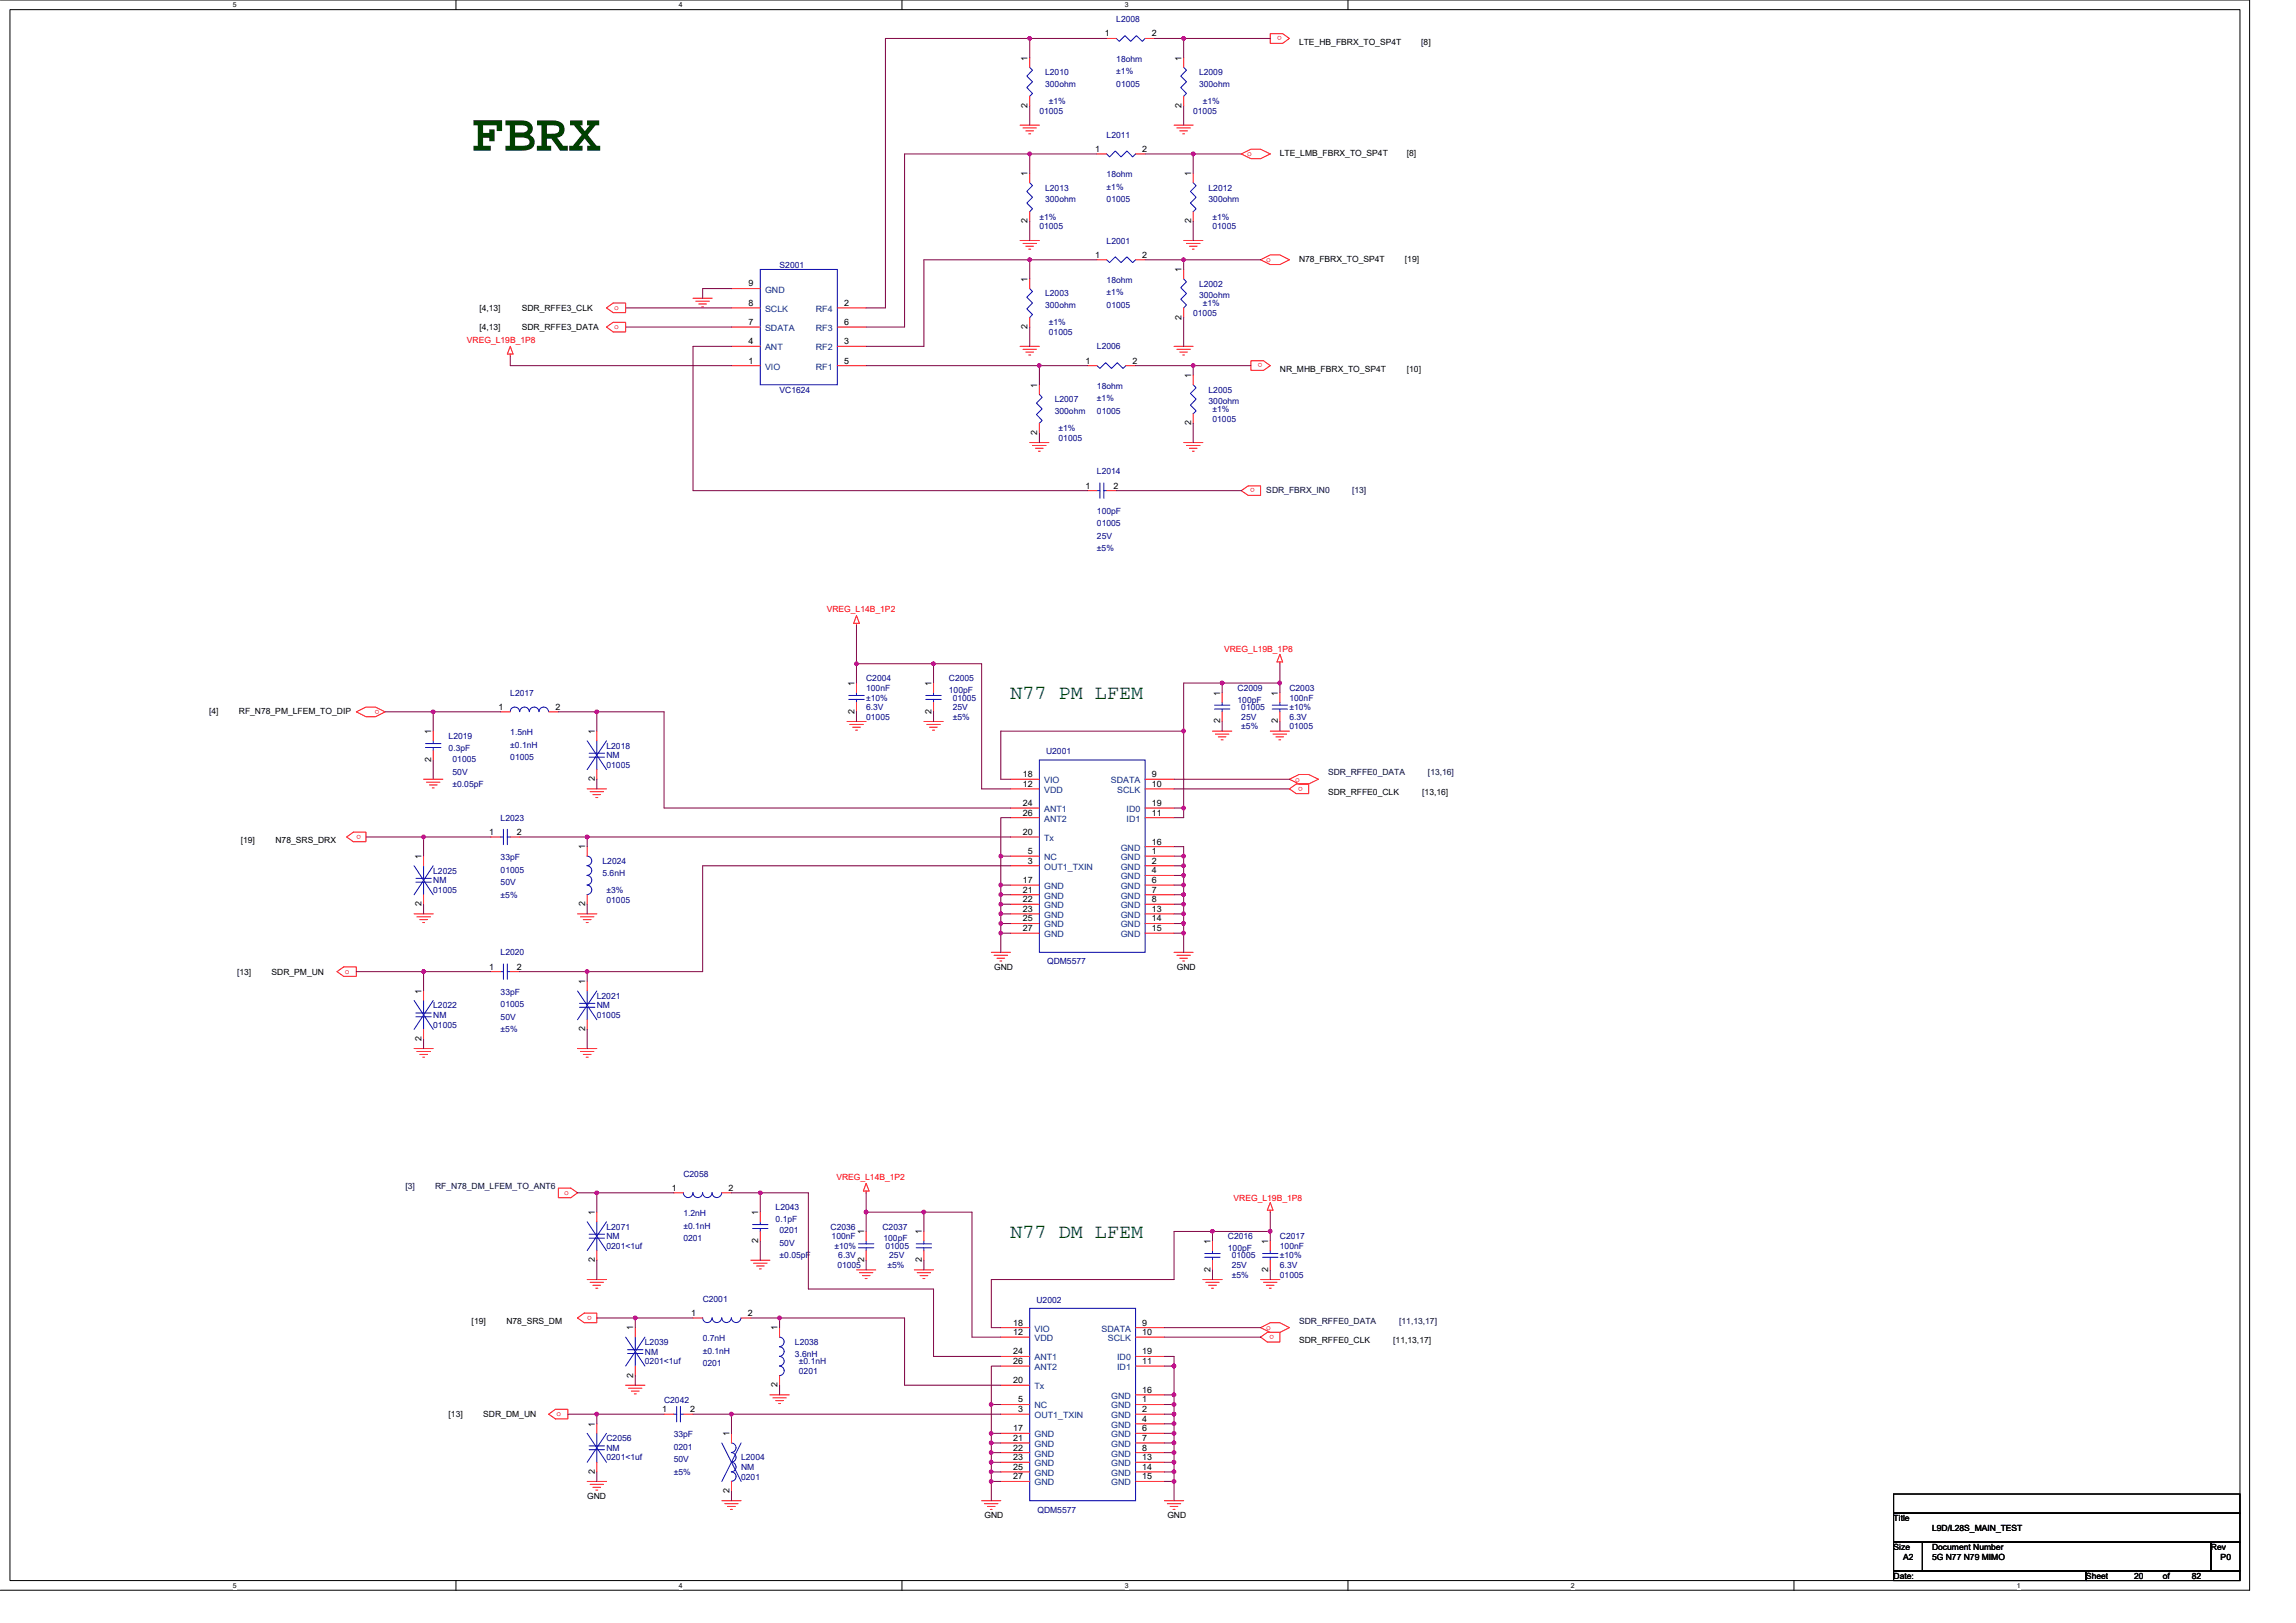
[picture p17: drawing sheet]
<svg xmlns="http://www.w3.org/2000/svg" width="297mm" height="210mm" viewBox="0 0 297 210" stroke-linecap="round" stroke-linejoin="round" font-family="sans-serif">
<defs><g id="words">
<text font-size="7" fill="#004000" x="61" y="19.5">FBRX</text>
<g font-size="2.6" fill="#008000">
<text x="130.7" y="90.5">N77 PM LFEM</text>
<text x="130.7" y="160.2">N77 DM LFEM</text>
</g>
<g font-size="1.1">
<text x="142.9" y="4.7">1</text>
<text x="149" y="4.7">2</text>
<text x="168.1" y="5.8">LTE_HB_FBRX_TO_SP4T</text>
<text x="183.9" y="5.8">[8]</text>
<text x="132.9" y="7.9" transform="rotate(-90 132.9 7.9)">1</text>
<text x="152.9" y="7.9" transform="rotate(-90 152.9 7.9)">1</text>
<text x="132.9" y="13.9" transform="rotate(-90 132.9 13.9)">2</text>
<text x="152.9" y="13.9" transform="rotate(-90 152.9 13.9)">2</text>
<text x="132.9" y="22.8" transform="rotate(-90 132.9 22.8)">1</text>
<text x="141.7" y="19.6">1</text>
<text x="147.8" y="19.6">2</text>
<text x="154.1" y="22.8" transform="rotate(-90 154.1 22.8)">1</text>
<text x="165.6" y="20.2">LTE_LMB_FBRX_TO_SP4T</text>
<text x="182" y="20.2">[8]</text>
<text x="132.9" y="28.9" transform="rotate(-90 132.9 28.9)">2</text>
<text x="154.1" y="28.9" transform="rotate(-90 154.1 28.9)">2</text>
<text x="141.7" y="33.3">1</text>
<text x="147.8" y="33.3">2</text>
<text x="152.9" y="35.2" transform="rotate(-90 152.9 35.2)">1</text>
<text x="168.1" y="33.9">N78_FBRX_TO_SP4T</text>
<text x="181.8" y="33.9">[19]</text>
<text x="62" y="40.2">[4,13]</text>
<text x="67.5" y="40.2">SDR_RFFE3_CLK</text>
<text x="96.9" y="39.6">8</text>
<text x="96.9" y="37.1">9</text>
<text x="109.2" y="39.6">2</text>
<text x="132.9" y="36.5" transform="rotate(-90 132.9 36.5)">1</text>
<text x="152.9" y="41.3" transform="rotate(-90 152.9 41.3)">2</text>
<text x="62" y="42.7">[4,13]</text>
<text x="67.5" y="42.7">SDR_RFFE3_DATA</text>
<text x="96.9" y="47">1</text>
<text x="96.9" y="44.5">4</text>
<text x="96.9" y="42">7</text>
<text x="109.2" y="44.5">3</text>
<text x="109.2" y="47">5</text>
<text x="109.2" y="42">6</text>
<text x="132.9" y="42.6" transform="rotate(-90 132.9 42.6)">2</text>
<text x="140.4" y="47">1</text>
<text x="146.5" y="47">2</text>
<text x="134.2" y="50.2" transform="rotate(-90 134.2 50.2)">1</text>
<text x="154.1" y="48.9" transform="rotate(-90 154.1 48.9)">1</text>
<text x="165.6" y="48.1">NR_MHB_FBRX_TO_SP4T</text>
<text x="182" y="48.1">[10]</text>
<text x="134.2" y="56.3" transform="rotate(-90 134.2 56.3)">2</text>
<text x="154.1" y="55" transform="rotate(-90 154.1 55)">2</text>
<text x="140.4" y="63.2">1</text>
<text x="144" y="63.2">2</text>
<text x="110.5" y="88.8" transform="rotate(-90 110.5 88.8)">1</text>
<text x="120.5" y="88.8" transform="rotate(-90 120.5 88.8)">1</text>
<text x="27" y="92.4">[4]</text>
<text x="30.9" y="92.4">RF_N78_PM_LFEM_TO_DIP</text>
<text x="55.8" y="95" transform="rotate(-90 55.8 95)">1</text>
<text x="64.5" y="91.8">1</text>
<text x="71.9" y="91.8">2</text>
<text x="76.9" y="95" transform="rotate(-90 76.9 95)">1</text>
<text x="110.5" y="92.4" transform="rotate(-90 110.5 92.4)">2</text>
<text x="120.5" y="92.4" transform="rotate(-90 120.5 92.4)">2</text>
<text x="157.8" y="93.6" transform="rotate(-90 157.8 93.6)">2</text>
<text x="157.8" y="90" transform="rotate(-90 157.8 90)">1</text>
<text x="165.3" y="93.6" transform="rotate(-90 165.3 93.6)">2</text>
<text x="165.3" y="90" transform="rotate(-90 165.3 90)">1</text>
<text x="55.8" y="98.6" transform="rotate(-90 55.8 98.6)">2</text>
<text x="76.9" y="101.1" transform="rotate(-90 76.9 101.1)">2</text>
<text x="132.3" y="100.5">18</text>
<text x="132.3" y="101.8">12</text>
<text x="149" y="100.5">9</text>
<text x="149" y="101.8">10</text>
<text x="132.3" y="104.3">24</text>
<text x="132.3" y="105.5">26</text>
<text x="149" y="104.3">19</text>
<text x="149" y="105.5">11</text>
<text x="171.8" y="102.8">SDR_RFFE0_CLK</text>
<text x="184" y="102.8">[13,16]</text>
<text x="31.2" y="109.1">[19]</text>
<text x="35.6" y="109.1">N78_SRS_DRX</text>
<text x="54.5" y="111.1" transform="rotate(-90 54.5 111.1)">1</text>
<text x="63.3" y="108">1</text>
<text x="66.9" y="108">2</text>
<text x="75.7" y="109.9" transform="rotate(-90 75.7 109.9)">1</text>
<text x="132.3" y="108">20</text>
<text x="133" y="111.7">3</text>
<text x="133" y="110.5">5</text>
<text x="149" y="109.3">16</text>
<text x="149" y="110.5">1</text>
<text x="149" y="111.7">2</text>
<text x="149" y="113">4</text>
<text x="54.5" y="117.3" transform="rotate(-90 54.5 117.3)">2</text>
<text x="75.7" y="117.3" transform="rotate(-90 75.7 117.3)">2</text>
<text x="132.3" y="118">23</text>
<text x="132.3" y="119.2">25</text>
<text x="132.3" y="114.2">17</text>
<text x="132.3" y="115.5">21</text>
<text x="132.3" y="116.7">22</text>
<text x="149" y="114.2">6</text>
<text x="149" y="115.5">7</text>
<text x="149" y="116.7">8</text>
<text x="149" y="118">13</text>
<text x="149" y="119.2">14</text>
<text x="63.3" y="125.4">1</text>
<text x="66.9" y="125.4">2</text>
<text x="128.6" y="125.5">GND</text>
<text x="132.3" y="120.5">27</text>
<text x="149" y="120.5">15</text>
<text x="152.2" y="125.5">GND</text>
<text x="30.7" y="126.1">[13]</text>
<text x="35.1" y="126.1">SDR_PM_UN</text>
<text x="54.5" y="128.6" transform="rotate(-90 54.5 128.6)">1</text>
<text x="75.7" y="127.3" transform="rotate(-90 75.7 127.3)">1</text>
<text x="54.5" y="134.7" transform="rotate(-90 54.5 134.7)">2</text>
<text x="75.7" y="133.4" transform="rotate(-90 75.7 133.4)">2</text>
<text x="86.9" y="154.1">1</text>
<text x="94.3" y="154.1">2</text>
<text x="76.9" y="157.2" transform="rotate(-90 76.9 157.2)">1</text>
<text x="98.1" y="160.8" transform="rotate(-90 98.1 160.8)">2</text>
<text x="98.1" y="157.2" transform="rotate(-90 98.1 157.2)">1</text>
<text x="111.8" y="159.7" transform="rotate(-90 111.8 159.7)">1</text>
<text x="119.2" y="159.7" transform="rotate(-90 119.2 159.7)">1</text>
<text x="156.6" y="160.9" transform="rotate(-90 156.6 160.9)">1</text>
<text x="164.1" y="160.9" transform="rotate(-90 164.1 160.9)">1</text>
<text x="76.9" y="163.3" transform="rotate(-90 76.9 163.3)">2</text>
<text x="111.8" y="163.3" transform="rotate(-90 111.8 163.3)">2</text>
<text x="119.2" y="163.3" transform="rotate(-90 119.2 163.3)">2</text>
<text x="156.6" y="164.5" transform="rotate(-90 156.6 164.5)">2</text>
<text x="164.1" y="164.5" transform="rotate(-90 164.1 164.5)">2</text>
<text x="61" y="171.3">[19]</text>
<text x="65.5" y="171.3">N78_SRS_DM</text>
<text x="81.9" y="172.1" transform="rotate(-90 81.9 172.1)">1</text>
<text x="89.4" y="170.2">1</text>
<text x="96.7" y="170.2">2</text>
<text x="100.6" y="172.1" transform="rotate(-90 100.6 172.1)">1</text>
<text x="131.1" y="171.5">18</text>
<text x="131.1" y="172.7">12</text>
<text x="147.8" y="172.7">10</text>
<text x="147.8" y="171.5">9</text>
<text x="168.1" y="173.8">SDR_RFFE0_CLK</text>
<text x="180.3" y="173.8">[11,13,17]</text>
<text x="81.9" y="178.2" transform="rotate(-90 81.9 178.2)">2</text>
<text x="100.6" y="179.5" transform="rotate(-90 100.6 179.5)">2</text>
<text x="131.1" y="175.2">24</text>
<text x="131.1" y="176.5">26</text>
<text x="131.1" y="178.9">20</text>
<text x="147.8" y="175.2">19</text>
<text x="147.8" y="176.5">11</text>
<text x="58" y="183.3">[13]</text>
<text x="62.5" y="183.3">SDR_DM_UN</text>
<text x="76.9" y="184.6" transform="rotate(-90 76.9 184.6)">1</text>
<text x="85.7" y="182.7">1</text>
<text x="89.3" y="182.7">2</text>
<text x="94.4" y="185.8" transform="rotate(-90 94.4 185.8)">1</text>
<text x="131.1" y="185.2">17</text>
<text x="131.7" y="182.7">3</text>
<text x="131.7" y="181.4">5</text>
<text x="147.8" y="180.2">16</text>
<text x="147.8" y="181.4">1</text>
<text x="147.8" y="182.7">2</text>
<text x="147.8" y="183.9">4</text>
<text x="147.8" y="185.2">6</text>
<text x="76.9" y="190.7" transform="rotate(-90 76.9 190.7)">2</text>
<text x="131.1" y="188.9">23</text>
<text x="131.1" y="190.2">25</text>
<text x="131.1" y="186.4">21</text>
<text x="131.1" y="187.7">22</text>
<text x="131.1" y="191.4">27</text>
<text x="147.8" y="186.4">7</text>
<text x="147.8" y="187.7">8</text>
<text x="147.8" y="188.9">13</text>
<text x="147.8" y="190.2">14</text>
<text x="147.8" y="191.4">15</text>
<text x="76" y="193.9">GND</text>
<text x="94.4" y="193.2" transform="rotate(-90 94.4 193.2)">2</text>
<text x="127.4" y="196.4">GND</text>
<text x="151" y="196.4">GND</text>
<text x="245" y="196.8">Title</text>
<text x="245" y="200.5">Size</text>
<text x="246.2" y="201.8">A2</text>
<text x="250" y="200.5">Document Number</text>
<text x="250" y="201.8">5G N77 N79 MIMO</text>
<text x="250" y="198">L9D/L28S_MAIN_TEST</text>
<text x="286" y="200.5">Rev</text>
<text x="287.3" y="201.8">P0</text>
<text x="245" y="204.3">Date:</text>
<text x="269.9" y="204.3">Sheet</text>
<text x="276.1" y="204.3">20</text>
<text x="279.8" y="204.3">of</text>
<text x="283.6" y="204.3">82</text>
</g>
<g font-size="1.1" fill="#000080">
<text x="144.4" y="2.9">L2008</text>
<text x="135.2" y="9.7">L2010</text>
<text x="135.2" y="11.2">300ohm</text>
<text x="144.4" y="8">18ohm</text>
<text x="144.4" y="9.6">±1%</text>
<text x="144.4" y="11.2">01005</text>
<text x="155.1" y="9.7">L2009</text>
<text x="155.1" y="11.2">300ohm</text>
<text x="134.5" y="14.7">01005</text>
<text x="135.7" y="13.5">±1%</text>
<text x="143.2" y="17.8">L2011</text>
<text x="154.4" y="14.7">01005</text>
<text x="155.6" y="13.5">±1%</text>
<text x="143.2" y="22.9">18ohm</text>
<text x="134.5" y="28.4">±1%</text>
<text x="134.5" y="29.7">01005</text>
<text x="135.2" y="24.7">L2013</text>
<text x="135.2" y="26.2">300ohm</text>
<text x="143.2" y="24.6">±1%</text>
<text x="143.2" y="26.2">01005</text>
<text x="156.4" y="24.7">L2012</text>
<text x="156.4" y="26.2">300ohm</text>
<text x="156.9" y="28.4">±1%</text>
<text x="156.9" y="29.7">01005</text>
<text x="100.9" y="34.6">S2001</text>
<text x="143.2" y="31.5">L2001</text>
<text x="135.2" y="38.4">L2003</text>
<text x="135.2" y="39.9">300ohm</text>
<text x="143.2" y="36.6">18ohm</text>
<text x="143.2" y="38.2">±1%</text>
<text x="143.2" y="39.9">01005</text>
<text x="154.4" y="40.9">01005</text>
<text x="155.1" y="37.1">L2002</text>
<text x="155.1" y="38.6">300ohm</text>
<text x="155.6" y="39.6">±1%</text>
<text x="135.7" y="42.1">±1%</text>
<text x="135.7" y="43.3">01005</text>
<text x="141.9" y="45.2">L2006</text>
<text x="100.9" y="50.8">VC1624</text>
<text x="136.5" y="52">L2007</text>
<text x="136.5" y="53.6">300ohm</text>
<text x="141.9" y="50.3">18ohm</text>
<text x="141.9" y="51.9">±1%</text>
<text x="141.9" y="53.6">01005</text>
<text x="156.4" y="50.8">L2005</text>
<text x="156.4" y="52.3">300ohm</text>
<text x="156.9" y="53.3">±1%</text>
<text x="136.9" y="55.8">±1%</text>
<text x="136.9" y="57">01005</text>
<text x="156.9" y="54.5">01005</text>
<text x="141.9" y="61.4">L2014</text>
<text x="141.9" y="66.5">100pF</text>
<text x="141.9" y="68.1">01005</text>
<text x="141.9" y="69.7">25V</text>
<text x="141.9" y="71.3">±5%</text>
<text x="112.1" y="88.1">C2004</text>
<text x="112.1" y="89.4">100nF</text>
<text x="122.8" y="88.1">C2005</text>
<text x="122.8" y="89.6">100pF</text>
<text x="160.1" y="89.4">C2009</text>
<text x="166.8" y="89.4">C2003</text>
<text x="58" y="95.6">L2019</text>
<text x="66" y="90">L2017</text>
<text x="66" y="95.1">1.5nH</text>
<text x="112.1" y="93.1">01005</text>
<text x="112.1" y="91.9">6.3V</text>
<text x="112.1" y="90.6">±10%</text>
<text x="123.3" y="90.6">01005</text>
<text x="123.3" y="91.9">25V</text>
<text x="123.3" y="93.1">±5%</text>
<text x="160.1" y="90.9">100pF</text>
<text x="160.6" y="91.9">01005</text>
<text x="160.6" y="93.1">25V</text>
<text x="160.6" y="94.4">±5%</text>
<text x="166.8" y="90.6">100nF</text>
<text x="166.8" y="94.4">01005</text>
<text x="166.8" y="93.1">6.3V</text>
<text x="166.8" y="91.9">±10%</text>
<text x="58" y="97.1">0.3pF</text>
<text x="58.5" y="98.6">01005</text>
<text x="58.5" y="100.2">50V</text>
<text x="58.5" y="101.8">±0.05pF</text>
<text x="66" y="96.7">±0.1nH</text>
<text x="66" y="98.3">01005</text>
<text x="78.5" y="96.9">L2018</text>
<text x="78.5" y="98.1">NM</text>
<text x="78.5" y="99.3">01005</text>
<text x="135.3" y="97.6">U2001</text>
<text x="64.8" y="106.2">L2023</text>
<text x="56" y="113">L2025</text>
<text x="64.8" y="111.3">33pF</text>
<text x="64.8" y="112.9">01005</text>
<text x="78" y="111.8">L2024</text>
<text x="78" y="113.3">5.6nH</text>
<text x="56" y="114.3">NM</text>
<text x="56" y="115.5">01005</text>
<text x="64.8" y="114.5">50V</text>
<text x="64.8" y="116.1">±5%</text>
<text x="78.5" y="115.5">±3%</text>
<text x="78.5" y="116.8">01005</text>
<text x="64.8" y="123.6">L2020</text>
<text x="135.5" y="124.7">QDM5577</text>
<text x="56" y="130.4">L2022</text>
<text x="56" y="131.7">NM</text>
<text x="64.8" y="128.7">33pF</text>
<text x="64.8" y="130.3">01005</text>
<text x="64.8" y="132">50V</text>
<text x="77.2" y="129.2">L2021</text>
<text x="77.2" y="130.4">NM</text>
<text x="77.2" y="131.7">01005</text>
<text x="56" y="132.9">01005</text>
<text x="64.8" y="133.6">±5%</text>
<text x="88.4" y="152.2">C2058</text>
<text x="78.5" y="159.1">L2071</text>
<text x="78.5" y="160.3">NM</text>
<text x="78.5" y="161.6">0201&lt;1uf</text>
<text x="88.4" y="157.3">1.2nH</text>
<text x="88.4" y="159">±0.1nH</text>
<text x="88.4" y="160.6">0201</text>
<text x="100.3" y="156.6">L2043</text>
<text x="100.3" y="158.1">0.1pF</text>
<text x="100.9" y="159.6">0201</text>
<text x="100.9" y="161.2">50V</text>
<text x="107.5" y="159.1">C2036</text>
<text x="107.6" y="160.3">100nF</text>
<text x="107.9" y="161.6">±10%</text>
<text x="114.2" y="159.1">C2037</text>
<text x="114.3" y="160.6">100pF</text>
<text x="114.6" y="161.6">01005</text>
<text x="158.9" y="160.3">C2016</text>
<text x="158.9" y="161.8">100pF</text>
<text x="165.6" y="160.3">C2017</text>
<text x="165.6" y="161.6">100nF</text>
<text x="100.9" y="162.8">±0.05pF</text>
<text x="108.3" y="164.1">01005</text>
<text x="108.5" y="162.8">6.3V</text>
<text x="114.8" y="164.1">±5%</text>
<text x="115" y="162.8">25V</text>
<text x="159.4" y="162.8">01005</text>
<text x="159.4" y="164.1">25V</text>
<text x="159.4" y="165.3">±5%</text>
<text x="165.6" y="165.3">01005</text>
<text x="165.6" y="164.1">6.3V</text>
<text x="165.6" y="162.8">±10%</text>
<text x="90.9" y="168.4">C2001</text>
<text x="90.9" y="173.5">0.7nH</text>
<text x="134.1" y="168.6">U2002</text>
<text x="83.4" y="174">L2039</text>
<text x="83.4" y="175.3">NM</text>
<text x="83.4" y="176.5">0201&lt;1uf</text>
<text x="90.9" y="175.1">±0.1nH</text>
<text x="90.9" y="176.8">0201</text>
<text x="102.8" y="174">L2038</text>
<text x="102.8" y="175.5">3.6nH</text>
<text x="103.4" y="176.5">±0.1nH</text>
<text x="103.4" y="177.8">0201</text>
<text x="85.9" y="181.5">C2042</text>
<text x="87.2" y="186">33pF</text>
<text x="78.5" y="186.5">C2056</text>
<text x="78.5" y="187.7">NM</text>
<text x="78.5" y="189">0201&lt;1uf</text>
<text x="87.2" y="187.6">0201</text>
<text x="87.2" y="189.2">50V</text>
<text x="87.2" y="190.8">±5%</text>
<text x="95.9" y="189">L2004</text>
<text x="95.9" y="190.2">NM</text>
<text x="95.9" y="191.5">0201</text>
<text x="134.2" y="195.7">QDM5577</text>
</g>
<g font-size="1.1" fill="#f00">
<text x="165.8" y="4.7" transform="rotate(180 165.8 4.7)">o</text>
<text x="161.4" y="20.2">o</text>
<text x="163.8" y="33.9">o</text>
<text x="79.5" y="40.1">o</text>
<text x="60.4" y="44.3">VREG_L19B_1P8</text>
<text x="79.5" y="42.6">o</text>
<text x="163.3" y="47" transform="rotate(180 163.3 47)">o</text>
<text x="162.3" y="63.2" transform="rotate(180 162.3 63.2)">o</text>
<text x="107" y="79.2">VREG_L14B_1P2</text>
<text x="158.4" y="84.4">VREG_L19B_1P8</text>
<text x="49.1" y="91.8" transform="rotate(180 49.1 91.8)">o</text>
<text x="167.6" y="101.1">o</text>
<text x="168.6" y="101.8" transform="rotate(180 168.6 101.8)">o</text>
<text x="46.7" y="108" transform="rotate(180 46.7 108)">o</text>
<text x="44.6" y="126">o</text>
<text x="73" y="154.6">o</text>
<text x="108.2" y="152.6">VREG_L14B_1P2</text>
<text x="159.6" y="155.3">VREG_L19B_1P8</text>
<text x="76.6" y="170.2" transform="rotate(180 76.6 170.2)">o</text>
<text x="163.8" y="172">o</text>
<text x="164.8" y="172.7" transform="rotate(180 164.8 172.7)">o</text>
<text x="72" y="183.2">o</text>
</g>
<g font-size="1.1" fill="#004080">
<text x="99" y="40.3">SCLK</text>
<text x="99" y="37.8">GND</text>
<text x="105.6" y="40.3">RF4</text>
<text x="99" y="47.8">VIO</text>
<text x="99" y="45.3">ANT</text>
<text x="99" y="42.8">SDATA</text>
<text x="105.6" y="45.3">RF2</text>
<text x="105.6" y="47.8">RF1</text>
<text x="105.6" y="42.8">RF3</text>
<text x="135.1" y="101.3">VIO</text>
<text x="143.7" y="101.3">SDATA</text>
<text x="135.1" y="105.1">ANT1</text>
<text x="135.1" y="106.3">ANT2</text>
<text x="135.1" y="102.6">VDD</text>
<text x="144.5" y="102.6">SCLK</text>
<text x="145.8" y="105.1">ID0</text>
<text x="145.8" y="106.3">ID1</text>
<text x="135.1" y="108.8">Tx</text>
<text x="135.1" y="112.5">OUT1_TXIN</text>
<text x="135.1" y="111.3">NC</text>
<text x="145" y="110">GND</text>
<text x="145" y="111.3">GND</text>
<text x="145" y="112.5">GND</text>
<text x="145" y="113.8">GND</text>
<text x="135.1" y="118.7">GND</text>
<text x="135.1" y="120">GND</text>
<text x="135.1" y="115">GND</text>
<text x="135.1" y="116.3">GND</text>
<text x="135.1" y="117.5">GND</text>
<text x="145" y="115">GND</text>
<text x="145" y="116.3">GND</text>
<text x="145" y="117.5">GND</text>
<text x="145" y="118.7">GND</text>
<text x="145" y="120">GND</text>
<text x="135.1" y="121.2">GND</text>
<text x="145" y="121.2">GND</text>
<text x="133.8" y="172.3">VIO</text>
<text x="133.8" y="173.5">VDD</text>
<text x="142.5" y="172.3">SDATA</text>
<text x="143.3" y="173.5">SCLK</text>
<text x="133.8" y="176">ANT1</text>
<text x="133.8" y="177.2">ANT2</text>
<text x="133.8" y="179.7">Tx</text>
<text x="144.5" y="176">ID0</text>
<text x="144.5" y="177.2">ID1</text>
<text x="133.8" y="183.5">OUT1_TXIN</text>
<text x="133.8" y="182.2">NC</text>
<text x="133.8" y="185.9">GND</text>
<text x="143.8" y="181">GND</text>
<text x="143.8" y="182.2">GND</text>
<text x="143.8" y="183.5">GND</text>
<text x="143.8" y="184.7">GND</text>
<text x="143.8" y="185.9">GND</text>
<text x="133.8" y="189.7">GND</text>
<text x="133.8" y="190.9">GND</text>
<text x="133.8" y="187.2">GND</text>
<text x="133.8" y="188.4">GND</text>
<text x="143.8" y="187.2">GND</text>
<text x="143.8" y="188.4">GND</text>
<text x="143.8" y="189.7">GND</text>
<text x="143.8" y="190.9">GND</text>
<text x="133.8" y="192.2">GND</text>
<text x="143.8" y="192.2">GND</text>
</g>
<g font-size="1.1" fill="#000040">
<text x="163.8" y="63.8">SDR_FBRX_IN0</text>
<text x="174.9" y="63.8">[13]</text>
<text x="171.8" y="100.3">SDR_RFFE0_DATA</text>
<text x="184.7" y="100.3">[13,16]</text>
<text x="52.4" y="153.9">[3]</text>
<text x="56.3" y="153.9">RF_N78_DM_LFEM_TO_ANT6</text>
<text x="168.1" y="171.3">SDR_RFFE0_DATA</text>
<text x="181" y="171.3">[11,13,17]</text>
</g>
<g font-size=".9">
<text x="30.1" y="1">5</text>
<text x="87.8" y="1">4</text>
<text x="145.5" y="1">3</text>
<text x="30.1" y="205.4">5</text>
<text x="87.8" y="205.4">4</text>
<text x="145.5" y="205.4">3</text>
<text x="203.2" y="205.4">2</text>
<text x="260.9" y="205.4">1</text>
</g>
</g></defs>
<path d="M0 0h291v205.7h-291M1.3 1.2h288.5v203.3h-288.5z" fill="none" stroke="#000" stroke-width=".13"/>
<g fill="#fff">
<path d="M30.1 .1h.5v1h-.5z"/>
<path d="M30.1 204.6h.5v1h-.5z"/>
</g>
<path d="M59 0v1.2M59 204.5v1.2" fill="none" stroke="#000" stroke-width=".13"/>
<g fill="#fff">
<path d="M87.8 .1h.5v1h-.5z"/>
<path d="M87.8 204.6h.5v1h-.5z"/>
</g>
<path d="M116.7 0v1.2M116.7 204.5v1.2" fill="none" stroke="#000" stroke-width=".13"/>
<g fill="#fff">
<path d="M145.5 .1h.5v1h-.5z"/>
<path d="M145.5 204.6h.5v1h-.5z"/>
</g>
<path d="M174.4 0v1.2M174.4 204.5v1.2" fill="none" stroke="#000" stroke-width=".13"/>
<path d="M203.2 204.6h.5v1h-.5z" fill="#fff"/>
<path d="M232.1 204.5v1.2" fill="none" stroke="#000" stroke-width=".13"/>
<path d="M260.9 204.6h.5v1h-.5z" fill="#fff"/>
<g fill="none" stroke="#f00" stroke-width=".13">
<path d="M132 16.2h2.5M132.4 16.6h1.7M132.7 16.9h1M133.1 17.3h.2M133.2 7.5v1.2M133.2 12.4v1.3M141.9 19.9h1.3M143.2 5h1.2M146.9 19.9h1.2M148.1 5h1.3M151.9 16.2h2.5M152.2 16.6h1.8"/>
<path d="M152.6 16.9h1M153 17.3h.2M153.1 7.5v1.2M153.1 12.4v1.3M160.6 19.9l1.2-.6h1.3l1.2 .6-1.2 .6h-1.3zM164.3 4.4h1.6l.9 .6-.9 .6h-1.6zM78.5 39.8l.8-.6h1.6v1.2h-1.6zM89.7 38.6h2.4M90 39h1.8M90.4 39.3h1M90.8 39.7h.2M94.6 39.8h3.8"/>
<path d="M94.6 37.3h3.8M108.3 39.8h3.8M132 31.1h2.5M132.4 31.5h1.7M132.7 31.9h1M133.1 32.2h.2M133.2 36.1v1.2M133.2 22.4v1.2M133.2 27.4v1.2M141.9 33.6h1.3M146.9 33.6h1.2M153.1 31.1h2.5"/>
<path d="M153.1 34.9v1.2M153.1 39.8v1.3M153.5 31.5h1.8M153.9 31.9h1M154.3 32.2h.2M154.4 22.4v1.2M154.4 27.4v1.2M163.1 33.6l1.2-.6h1.3l1.2 .6-1.2 .6h-1.3zM66 45.8v.3M66 44.8l.4 1h-.8zM78.5 42.3l.8-.6h1.6v1.2h-1.6zM94.6 47.3h3.8"/>
<path d="M94.6 44.8h3.8M94.6 42.3h3.8M108.3 44.8h3.8M108.3 47.3h3.8M108.3 42.3h3.8M132 44.8h2.5M132.4 45.2h1.7M132.7 45.6h1M133.1 45.9h.2M133.2 57.3h2.5M133.2 41.1v1.2M133.6 57.6h1.7"/>
<path d="M134 58h1M134.3 58.4h.3M134.5 49.8v1.2M134.5 54.8v1.2M140.7 47.3h1.2M145.7 47.3h1.2M151.9 44.8h2.5M152.2 45.2h1.8M152.6 45.6h1M153 45.9h.2M153.1 57.3h2.5M153.5 57.6h1.8"/>
<path d="M153.9 58h1M154.3 58.4h.2M154.4 48.5v1.3M154.4 53.5v1.3M161.8 46.7h1.7l.8 .6-.8 .6h-1.7zM110.8 79.7l.4 .9h-.8zM140.7 63.5h1.2M143.2 63.5h1.2M160.6 63.5l.9-.6h1.6v1.2h-1.6zM46.1 92.1l1.2-.6h1.3l1.2 .6-1.2 .6h-1.3zM56 94.6v1.2M56 97.1v1.2"/>
<path d="M64.8 92.1h1.2M71 92.1h1.2M77.2 94.6v1.2M77.2 99.6v1.2M109.6 93.3h2.5M109.9 93.7h1.8M110.3 94.1h1M110.7 94.5h.2M110.8 80.6v.3M110.8 88.4v1.2M110.8 90.9v1.2M119.5 93.3h2.5"/>
<path d="M119.9 93.7h1.7M120.3 94.1h1M120.6 94.5h.3M120.8 88.4v1.2M120.8 90.9v1.2M156.9 94.6h2.5M157.2 95h1.8M157.6 95.3h1M158 95.7h.2M158.1 89.6v1.3M158.1 92.1v1.2M164.3 94.6h2.5"/>
<path d="M164.7 95h1.8M165.1 95.3h1M165.5 95.7h.2M165.6 84.6l.3 1h-.7zM165.6 85.6v.3M165.6 89.6v1.3M165.6 92.1v1.2M44.8 108.3l.9-.6h1.6v1.2h-1.6zM53.6 118.2h2.4M53.9 118.6h1.8M54.3 119h1M54.7 119.4h.2"/>
<path d="M54.8 110.8v1.2M54.8 115.8v1.2M54.8 100.8h2.5M55.2 101.2h1.7M55.6 101.6h1M55.9 101.9h.3M63.5 108.3h1.3M66 108.3h1.2M74.7 118.2h2.5M75.1 118.6h1.7M75.5 119h1M75.8 119.4h.3"/>
<path d="M76 109.5v1.3M76 115.8v1.2M76 102.1h2.5M76.3 102.4h1.8M76.7 102.8h1M77.1 103.2h.2M130.7 104.5h3.8M130.7 105.8h3.8M130.7 108.3h3.8M130.7 112h3.8M130.7 110.8h3.8M130.7 100.8h3.8"/>
<path d="M130.7 102.1h3.8M130.7 118.2h3.8M130.7 119.5h3.8M130.7 114.5h3.8M130.7 115.8h3.8M130.7 117h3.8M148.1 102.1h3.8M148.1 100.8h3.8M148.1 104.5h3.8M148.1 105.8h3.8M148.1 109.5h3.8M148.1 110.8h3.8"/>
<path d="M148.1 112h3.8M148.1 113.3h3.8M148.1 114.5h3.8M148.1 115.8h3.8M148.1 117h3.8M148.1 118.2h3.8M148.1 119.5h3.8M166.8 100.8l1.3-.6h1.2l1.3 .6-1.3 .6h-1.2zM166.8 102.1l.9-.7h1.6v1.3h-1.6zM43.6 125.7l.9-.6h1.6v1.2h-1.6zM53.6 135.7h2.4M53.9 136h1.8"/>
<path d="M54.3 136.4h1M54.7 136.8h.2M54.8 128.2v1.2M54.8 133.2v1.2M63.5 125.7h1.3M66 125.7h1.2M74.7 135.7h2.5M75.1 136h1.7M75.5 136.4h1M75.8 136.8h.3M76 127v1.2M76 131.9v1.3"/>
<path d="M128.2 123.2h2.5M128.6 123.6h1.8M129 124h1M129.4 124.3h.2M130.7 120.7h3.8M148.1 120.7h3.8M151.9 123.2h2.5M152.2 123.6h1.8M152.6 124h1M153 124.3h.2M72.2 153.7h1.6l.9 .6-.9 .7h-1.6zM77.2 156.8v1.3"/>
<path d="M87.2 154.3h1.2M93.4 154.3h1.2M98.4 156.8v1.3M98.4 159.3v1.2M112.1 153.1l.3 1h-.7zM112.1 154.1v.2M112.1 159.3v1.2M119.5 159.3v1.2M164.3 156.6v.2M164.3 155.6l.4 1h-.7zM74.7 170.5l.9-.6h1.6v1.2h-1.6zM76 165.5h2.5"/>
<path d="M76.3 165.9h1.8M76.7 166.3h1M77.1 166.7h.2M77.2 161.8v1.2M80.9 179.2h2.5M81.3 179.6h1.8M81.7 180h1M82.2 171.8v1.2M82.2 176.7v1.3M89.7 170.5h1.2M95.9 170.5h1.2M97.1 163h2.5"/>
<path d="M97.5 163.4h1.7M97.9 163.8h1M98.3 164.2h.2M100.9 171.8v1.2M100.9 178v1.2M110.8 164.3h2.5M111.2 164.7h1.7M111.6 165h1M111.9 165.4h.3M112.1 161.8v1.2M118.3 164.3h2.5M118.7 164.7h1.7"/>
<path d="M119 165h1M119.4 165.4h.3M119.5 161.8v1.2M129.5 175.5h3.7M129.5 176.7h3.7M129.5 179.2h3.7M129.5 171.8h3.7M129.5 173h3.7M146.9 173h3.7M146.9 171.8h3.7M146.9 175.5h3.7M146.9 176.7h3.7"/>
<path d="M155.6 165.5h2.5M156 165.9h1.7M156.4 166.3h1M156.7 166.7h.3M156.9 160.5v1.3M156.9 163v1.3M163.1 165.5h2.5M163.1 173l.9-.6h1.6v1.2h-1.6zM163.1 171.8l1.2-.7h1.3l1.2 .7-1.2 .6h-1.3zM163.5 165.9h1.7M163.8 166.3h1M164.2 166.7h.3"/>
<path d="M164.3 160.5v1.3M164.3 163v1.3M71 183l.9-.7h1.6v1.3h-1.6zM76 191.7h2.5M76.3 192h1.8M76.7 192.4h1M77.1 192.8h.2M77.2 184.2v1.2M77.2 189.2v1.2M82.1 180.3h.2M85.9 183h1.3M88.4 183h1.3"/>
<path d="M93.4 194.2h2.5M93.8 194.5h1.7M94.1 194.9h1M94.5 195.3h.3M94.6 185.4v1.3M94.6 191.7v1.2M99.6 180.5h2.5M100 180.8h1.7M100.3 181.2h1.1M100.7 181.6h.3M127 194.2h2.5M127.4 194.5h1.7"/>
<path d="M127.7 194.9h1M128.1 195.3h.3M129.5 183h3.7M129.5 181.7h3.7M129.5 189.2h3.7M129.5 190.4h3.7M129.5 185.4h3.7M129.5 186.7h3.7M129.5 187.9h3.7M129.5 191.7h3.7M146.9 180.5h3.7M146.9 181.7h3.7"/>
<path d="M146.9 183h3.7M146.9 184.2h3.7M146.9 185.4h3.7M146.9 186.7h3.7M146.9 187.9h3.7M146.9 189.2h3.7M146.9 190.4h3.7M146.9 191.7h3.7M150.6 194.2h2.5M151 194.5h1.8M151.4 194.9h1M151.8 195.3h.2"/>
</g>
<path d="M245 199.5h3.7v3.7h-3.7zM245 193.3h44.8v2.5h-44.8zM245 195.8h44.8v3.7h-44.8zM248.7 199.5h37.3v3.7h-37.3zM286 199.5h3.8v3.7h-3.8zM245 203.2h24.9v1.3h-24.9zM269.9 203.2h19.9v1.3h-19.9z" fill="none" stroke="#000" stroke-width=".13"/>
<g fill="none" stroke="#00f" stroke-width=".13">
<path d="M133.2 8.7l.4 .4-.8 .7 .8 .8-.8 .7 .8 .8-.4 .3M143.2 19.9l.3 .4 .8-.8 .7 .8 .8-.8 .7 .8 .4-.4M144.4 5l.4 .4 .7-.8 .8 .8 .7-.8 .8 .8 .3-.4M153.1 8.7l.4 .4-.7 .7 .7 .8-.7 .7 .7 .8-.4 .3M98.4 34.9h9.9v14.9h-9.9zM133.2 37.3l.4 .4-.8 .8 .8 .7-.8 .8 .8 .7-.4 .4M133.2 23.6l.4 .4-.8 .8 .8 .7-.8 .8 .8 .7-.4 .4M143.2 33.6l.3 .4 .8-.8 .7 .8 .8-.8 .7 .8 .4-.4M153.1 36.1l.4 .4-.7 .7 .7 .8-.7 .7 .7 .8-.4 .3M154.4 23.6l.3 .4-.7 .8 .7 .7-.7 .8 .7 .7-.3 .4M134.5 51l.3 .4-.7 .8 .7 .7-.7 .7 .7 .8-.3 .4M141.9 47.3l.4 .4 .7-.8 .8 .8 .7-.8 .8 .8 .4-.4"/>
<path d="M154.4 49.8l.3 .4-.7 .7 .7 .7-.7 .8 .7 .7-.3 .4M141.9 63.5h.4M142.3 62.5v2M142.8 62.5v2M142.8 63.5h.4M55.1 96.2h1.9M55.1 96.7h1.9M56 95.8v.4M56 96.7v.4M67.2 92.1a.6 .6 0 0 0-.6-.6 .6 .6 0 0 0-.6 .6M68.5 92.1a.61 .61 0 0 0-.6-.6 .61 .61 0 0 0-.7 .6M71 92.1a.63 .63 0 0 0-.7-.6 .63 .63 0 0 0-.6 .6 .61 .61 0 0 0-.6-.6 .61 .61 0 0 0-.6 .6"/>
<path d="M76 95.8l2.5 3.8M76.2 97.5h2M76.2 98h2M77.2 95.8v1.7M77.2 98v1.6M78.5 95.8l-2.5 3.8M109.8 90h2M109.8 90.5h2M110.8 89.6v.4M110.8 90.5v.4M119.8 90h2M119.8 90.5h2"/>
<path d="M120.8 89.6v.4M120.8 90.5v.4M134.5 98.3h13.6v24.9h-13.6zM157.1 91.2h2M157.1 91.7h2M158.1 90.9v.3M158.1 91.7v.4M164.6 91.2h2M164.6 91.7h2M165.6 90.9v.3M165.6 91.7v.4M53.6 112l2.4 3.8"/>
<path d="M53.8 113.6h2M53.8 114.1h2M54.8 112v1.6M54.8 114.1v1.7M56 112l-2.4 3.8M64.8 108.3h.3M65.1 107.3v2M65.6 107.3v2M65.6 108.3h.4M75.9 110.8a.61 .61 0 0 1 .7 .6 .61 .61 0 0 1-.7 .6 .62 .62 0 0 1 .7 .6 .62 .62 0 0 1-.7 .6M75.9 113.3a.61 .61 0 0 1 .7 .6 .61 .61 0 0 1-.7 .6M75.9 114.5a.61 .61 0 0 1 .7 .6 .61 .61 0 0 1-.7 .6"/>
<path d="M53.6 129.4l2.4 3.8M53.8 131.1h2M53.8 131.6h2M54.8 129.4v1.7M54.8 131.6v1.6M56 129.4l-2.4 3.8M64.8 125.7h.3M65.1 124.7v2M65.6 124.7v2M65.6 125.7h.4M74.7 128.2l2.5 3.7M75 129.8h2"/>
<path d="M75 130.3h2M76 128.2v1.6M76 130.3v1.6M77.2 128.2l-2.5 3.7M76 158.1l2.5 3.7M76.2 159.7h2M77.2 158.1v1.6M78.5 158.1l-2.5 3.7M88.4 154.3a.61 .61 0 0 0 .6 .6 .61 .61 0 0 0 .6-.6M89.7 154.3a.61 .61 0 0 0 .6 .6 .61 .61 0 0 0 .6-.6M90.9 154.3a.6 .6 0 0 0 .6 .6 .6 .6 0 0 0 .6-.6M92.1 154.3a.61 .61 0 0 0 .6 .6 .61 .61 0 0 0 .7-.6"/>
<path d="M97.4 158.4h2M97.4 158.9h2M98.4 158.1v.3M98.4 158.9v.4M76.2 160.2h2M77.2 160.2v1.6M80.9 173l2.5 3.7M81.2 174.6h2M81.2 175.1h2M82.2 173v1.6M82.2 175.1v1.6M83.4 173l-2.5 3.7"/>
<path d="M90.9 170.5a.6 .6 0 0 0 .6 .6 .6 .6 0 0 0 .6-.6M92.1 170.5a.61 .61 0 0 0 .6 .6 .61 .61 0 0 0 .7-.6 .62 .62 0 0 0 .6 .6 .62 .62 0 0 0 .6-.6M94.6 170.5a.61 .61 0 0 0 .6 .6 .61 .61 0 0 0 .7-.6M100.8 173a.61 .61 0 0 1 .6 .6 .61 .61 0 0 1-.6 .6 .62 .62 0 0 1 .6 .6 .62 .62 0 0 1-.6 .7M100.8 175.5a.61 .61 0 0 1 .6 .6 .61 .61 0 0 1-.6 .6M100.8 176.7a.61 .61 0 0 1 .6 .7 .61 .61 0 0 1-.6 .6M111.1 160.9h1.9M111.1 161.4h1.9M112.1 160.5v.4M112.1 161.4v.4M118.5 160.9h2M118.5 161.4h2"/>
<path d="M119.5 160.5v.4M119.5 161.4v.4M133.2 169.3h13.7v24.9h-13.7zM155.9 162.2h2M155.9 162.7h2M156.9 161.8v.4M156.9 162.7v.3M163.3 162.2h2M163.3 162.7h2M164.3 161.8v.4M164.3 162.7v.3M76 185.4l2.5 3.8"/>
<path d="M76.2 187.1h2M76.2 187.6h2M77.2 185.4v1.7M77.2 187.6v1.6M78.5 185.4l-2.5 3.8M87.2 183h.3M87.5 182v2M88 182v2M88 183h.4M93.4 186.7l2.5 5M94.6 186.7a.61 .61 0 0 1 .6 .6 .61 .61 0 0 1-.6 .6M94.6 187.9a.61 .61 0 0 1 .6 .7 .61 .61 0 0 1-.6 .6 .62 .62 0 0 1 .6 .6 .62 .62 0 0 1-.6 .6"/>
<path d="M94.6 190.4a.6 .6 0 0 1 .6 .6 .6 .6 0 0 1-.6 .6M95.9 186.7l-2.5 5"/>
</g>
<g fill="none" stroke="#800040" stroke-width=".13">
<path d="M133.2 19.9h8.7M133.2 19.9h-16.2v22.4h-4.9M133.2 5h10M133.2 5h-18.6v34.8h-2.5M133.2 19.9v2.5M133.2 5v2.5M133.2 13.7v2.5M148.1 19.9h6.3M149.4 5h3.7M153.1 13.7v2.5M154.4 19.9h6.2M154.4 19.9v2.5"/>
<path d="M164.3 5h-11.2v2.5M80.9 39.8h13.7M94.6 37.3h-3.7v1.3M133.2 33.6h8.7M133.2 33.6h-13.7v11.2h-7.4M133.2 28.6v2.5M133.2 33.6v2.5M148.1 33.6h5M153.1 33.6h10M153.1 33.6v1.3M154.4 28.6v2.5M66 46.1v1.2h28.6"/>
<path d="M80.9 42.3h13.7M94.6 44.8h-4.9v18.7h51M112.1 47.3h22.4M133.2 42.3v2.5M134.5 56v1.3M134.5 47.3v2.5M134.5 47.3h6.2M146.9 47.3h7.5M153.1 41.1v3.7M154.4 47.3h7.4M154.4 54.8v2.5M154.4 47.3v1.2"/>
<path d="M144.4 63.5h16.2M49.8 92.1h6.2M56 92.1v2.5M56 98.3v2.5M56 92.1h8.8M72.2 92.1h5M77.2 92.1v2.5M77.2 92.1h8.7v12.4h44.8M110.8 80.9v5M110.8 85.9v2.5M110.8 92.1v1.2M110.8 85.9h10"/>
<path d="M120.8 85.9h6.2v16.2h3.7M120.8 85.9v2.5M120.8 92.1v1.2M153.1 94.6h-23.6v6.2h1.2M153.1 94.6v9.9M158.1 88.4h7.5M158.1 88.4h-5v6.2M158.1 88.4v1.2M158.1 93.3v1.3M165.6 85.9v2.5M165.6 88.4v1.2M165.6 93.3v1.3"/>
<path d="M47.3 108.3h7.5M54.8 117v1.2M54.8 108.3v2.5M54.8 108.3h8.7M67.2 108.3h8.8M76 108.3h54.7M76 108.3v1.2M76 117v1.2M77.2 100.8v1.3M129.5 114.5v1.3M129.5 115.8v1.2M129.5 117v1.2"/>
<path d="M129.5 118.2v1.3M129.5 119.5v1.2M129.5 114.5h1.2M129.5 115.8h1.2M129.5 117h1.2M129.5 118.2h1.2M129.5 119.5h1.2M130.7 112h-39.8v13.7h-14.9M130.7 110.8h-1.2v3.7M130.7 105.8h-1.2v5M151.9 104.5h1.2M151.9 109.5h1.2v1.3"/>
<path d="M151.9 110.8h1.2M151.9 112h1.2M151.9 113.3h1.2M151.9 114.5h1.2M151.9 115.8h1.2M151.9 117h1.2M151.9 118.2h1.2M151.9 119.5h1.2M151.9 100.8h14.9M151.9 102.1h14.9M153.1 104.5v1.3h-1.2M153.1 110.8v1.2"/>
<path d="M153.1 112v1.3M153.1 113.3v1.2M153.1 114.5v1.3M153.1 115.8v1.2M153.1 117v1.2M153.1 118.2v1.3M153.1 119.5v1.2M46.1 125.7h8.7M54.8 125.7v2.5M54.8 134.4v1.3M54.8 125.7h8.7M67.2 125.7h8.8"/>
<path d="M76 125.7v1.3M76 133.2v2.5M129.5 120.7v2.5M129.5 120.7h1.2M151.9 120.7h1.2M153.1 120.7v2.5M74.7 154.3h2.5M77.2 154.3v2.5M77.2 154.3h10M94.6 154.3h3.8M98.4 156.8v-2.5h6.2v12.5h16.2v8.7h8.7M112.1 156.8h7.4"/>
<path d="M112.1 154.3v2.5M112.1 156.8v2.5M119.5 156.8h6.2v16.2h3.8M119.5 156.8v2.5M156.9 159.3h7.4M156.9 159.3h-5v6.2h-23.7v6.3h1.3M156.9 159.3v1.2M164.3 156.8v2.5M164.3 159.3v1.2M77.2 170.5h5M77.2 163v2.5M82.2 178v1.2"/>
<path d="M82.2 170.5v1.3M82.2 170.5h7.5M97.1 170.5h3.8M98.4 160.5v2.5M100.9 170.5h16.1v8.7h12.5M100.9 179.2v1.3M100.9 170.5v1.3M112.1 163v1.3M119.5 163v1.3M129.5 176.7h-1.3v5M150.6 171.8h12.5M150.6 173h12.5"/>
<path d="M150.6 175.5h1.3v1.2M150.6 176.7h1.3M151.9 176.7v3.8M156.9 164.3v1.2M164.3 164.3v1.2M73.5 183h3.7M77.2 183v1.2M77.2 190.4v1.3M77.2 183h8.7M89.7 183h4.9M94.6 183h34.9M94.6 183v2.4"/>
<path d="M94.6 192.9v1.3M128.2 185.4h1.3M128.2 186.7h1.3M128.2 187.9h1.3M128.2 189.2h1.3M128.2 190.4h1.3M128.2 191.7h1.3M128.2 185.4v1.3M128.2 186.7v1.2M128.2 187.9v1.3M128.2 189.2v1.2M128.2 190.4v1.3"/>
<path d="M128.2 191.7v2.5M129.5 181.7h-1.3v3.7M150.6 180.5h1.3M150.6 181.7h1.3M150.6 183h1.3M150.6 184.2h1.3M150.6 185.4h1.3M150.6 186.7h1.3M150.6 187.9h1.3M150.6 189.2h1.3M150.6 190.4h1.3M150.6 191.7h1.3"/>
<path d="M151.9 180.5v1.2M151.9 181.7v1.3M151.9 183v1.2M151.9 184.2v1.2M151.9 185.4v1.3M151.9 186.7v1.2M151.9 187.9v1.3M151.9 189.2v1.2M151.9 190.4v1.3M151.9 191.7v2.5"/>
</g>
<g fill="#f0f" stroke="#f0f" stroke-width=".13">
<circle cx="110.8" cy="85.9" r=".23"/>
<circle cx="120.8" cy="85.9" r=".24"/>
<circle cx="165.6" cy="88.4" r=".24"/>
<circle cx="158.1" cy="88.4" r=".24"/>
<circle cx="153.1" cy="104.5" r=".23"/>
<circle cx="153.1" cy="94.6" r=".24"/>
<circle cx="76" cy="108.3" r=".24"/>
<circle cx="153.1" cy="110.8" r=".23"/>
<circle cx="153.1" cy="113.2" r=".24"/>
<circle cx="153.1" cy="112" r=".24"/>
<circle cx="129.5" cy="114.5" r=".24"/>
<circle cx="153.1" cy="114.5" r=".24"/>
<circle cx="129.5" cy="117" r=".23"/>
<circle cx="129.5" cy="115.7" r=".23"/>
<circle cx="153.1" cy="117" r=".23"/>
<circle cx="153.1" cy="115.7" r=".23"/>
<circle cx="129.5" cy="118.2" r=".24"/>
<circle cx="153.1" cy="118.2" r=".24"/>
<circle cx="129.5" cy="119.5" r=".24"/>
<circle cx="153.1" cy="120.7" r=".24"/>
<circle cx="153.1" cy="119.5" r=".24"/>
<circle cx="76" cy="125.7" r=".24"/>
<circle cx="129.5" cy="120.7" r=".24"/>
<circle cx="98.4" cy="154.3" r=".23"/>
<circle cx="112" cy="156.8" r=".24"/>
<circle cx="119.5" cy="156.8" r=".24"/>
<circle cx="156.9" cy="159.3" r=".24"/>
<circle cx="164.3" cy="159.3" r=".24"/>
<circle cx="82.2" cy="170.5" r=".24"/>
<circle cx="151.9" cy="181.7" r=".24"/>
<circle cx="151.9" cy="180.5" r=".24"/>
<circle cx="77.2" cy="183" r=".24"/>
<circle cx="94.6" cy="183" r=".24"/>
<circle cx="151.9" cy="184.2" r=".24"/>
<circle cx="151.9" cy="183" r=".24"/>
<circle cx="128.2" cy="185.4" r=".23"/>
<circle cx="151.9" cy="185.4" r=".24"/>
<circle cx="128.2" cy="186.7" r=".24"/>
<circle cx="151.9" cy="187.9" r=".24"/>
<circle cx="151.9" cy="186.7" r=".24"/>
<circle cx="128.2" cy="187.9" r=".24"/>
<circle cx="128.2" cy="189.2" r=".24"/>
<circle cx="151.9" cy="189.2" r=".24"/>
<circle cx="128.2" cy="190.4" r=".23"/>
<circle cx="151.9" cy="190.4" r=".24"/>
<circle cx="128.2" cy="191.7" r=".23"/>
<circle cx="151.9" cy="191.7" r=".24"/>
<circle cx="54.8" cy="108.3" r=".24"/>
<circle cx="54.8" cy="125.7" r=".24"/>
<circle cx="56" cy="92.1" r=".24"/>
<circle cx="77.2" cy="154.3" r=".24"/>
<circle cx="134.4" cy="47.3" r=".23"/>
<circle cx="154.4" cy="47.3" r=".23"/>
<circle cx="154.4" cy="19.9" r=".24"/>
<circle cx="133.2" cy="19.9" r=".24"/>
<circle cx="153.1" cy="33.6" r=".24"/>
<circle cx="133.2" cy="5" r=".24"/>
<circle cx="153.1" cy="5" r=".23"/>
<circle cx="133.2" cy="33.6" r=".24"/>
<circle cx="129.5" cy="110.8" r=".23"/>
<circle cx="128.2" cy="181.7" r=".24"/>
<circle cx="151.9" cy="176.7" r=".24"/>
<circle cx="77.2" cy="92.1" r=".24"/>
<circle cx="100.8" cy="170.5" r=".24"/>
</g>
<use href="#words"/>
</svg>
